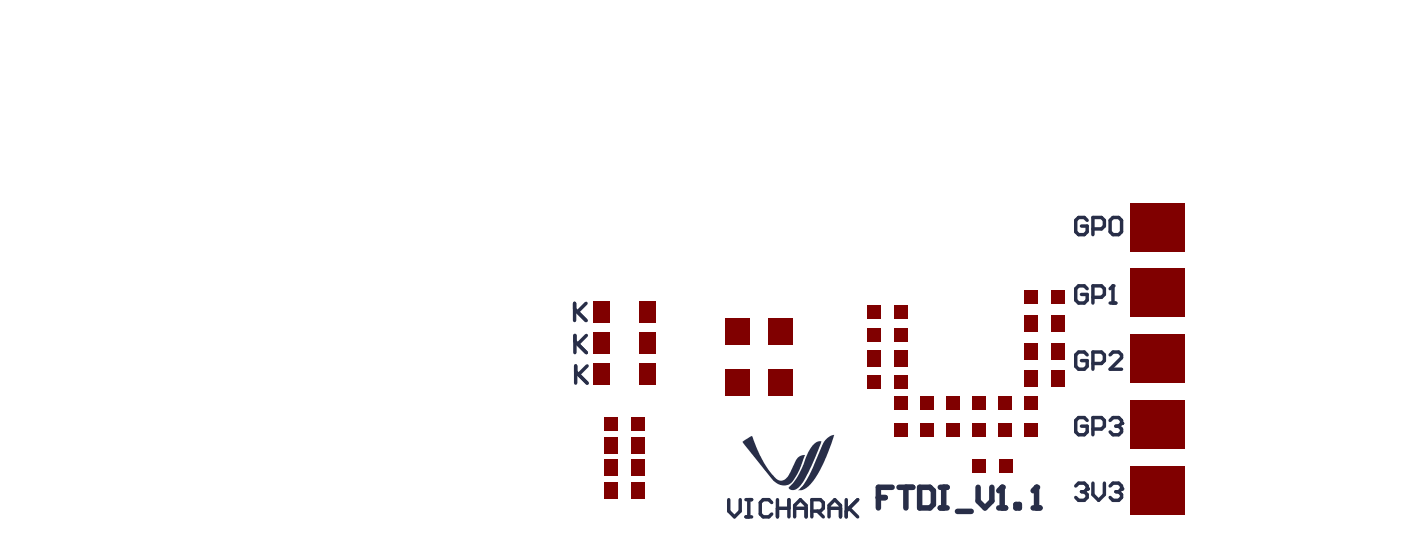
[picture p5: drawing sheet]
<svg xmlns="http://www.w3.org/2000/svg" width="172mm" height="67mm" viewBox="0 0 172 67" stroke-linecap="round" stroke-linejoin="round" font-family="sans-serif">
<g fill="#282e48">
<path d="M100.1 54.5l.3-.2h.5l-.9 2.3-1 2.1-.4 .6-.5 .7-.5 .3-.6-.1-.1-.2 .6-.6 .5-.8 .8-1.5 .6-1.6z"/>
<path d="M91.2 54.3l1.1-.6a.16 .16 0 0 1 .2-.1 .16 .16 0 0 1 0 .2l.8 2.1 .7 1.2 .8 1.2 .6 .6 .3 .2h.4l.5-.3 .4-.4 1-2.1 .4-.3h.5l-.8 2-.5 .9-.4 .5-.5 .3h-.5l-.5-.2-.6-.4z"/>
<path d="M101.7 53.9l.3-.3 .5-.1-.7 2-1 2.3-.8 1.2-.7 .8-.7 .4-.5 .1 .6-.6 .7-1.1 1.7-4z"/>
</g>
<path d="M70.6 37.3v2.1M70.6 38l1.4 1.4M72 37.3l-1 1.1M133.6 27.1l-.4-.4h-.7l-.3 .4v1.4l.3 .4h.7l.4-.4v-.7h-.7M134.3 28.1h1.1l.3-.3v-.7l-.3-.4h-1.1v2.2M136.8 26.7h.7l.3 .4v1.4l-.3 .4h-.7l-.4-.4v-1.4zM70.6 41.2v2.2M70.6 42l1.5 1.4M70.7 45v2.1M72.1 41.2l-1.1 1.1M72.1 45l-1 1 1 1.1-1.4-1.4" fill="none" stroke="#282e48" stroke-width=".42"/>
<path d="M109.6 59.9h-1.7v2.6M110.5 59.9h1.7M111.3 59.9v2.6M113 59.9h1.3l.4 .4v1.7l-.4 .5h-1.3zM115.5 59.9h.9M116 59.9v2.6M120.2 59.9v1.7l.8 .9 .9-.9v-1.7M123.1 59.9v2.6M107.9 61.2h.9M115.5 62.5h.9M117.7 62.9h1.6M122.7 62.5h.9" fill="none" stroke="#282e48" stroke-width=".68"/>
<circle cx="123.1" cy="59.9" r=".34" fill="#282e48"/>
<path d="M123.1 59.9l-.4 .4M127.4 59.9v2.6M124.8 62h.5v.5h-.5zM127 62.5h.8" fill="none" stroke="#282e48" stroke-width=".68"/>
<circle cx="127.4" cy="59.9" r=".34" fill="#282e48"/>
<path d="M127.4 59.9l-.4 .4" fill="none" stroke="#282e48" stroke-width=".68"/>
<g fill="none" stroke="#282e48" stroke-width=".42">
<path d="M133.6 35.5l-.4-.4h-.7l-.3 .4v1.4l.3 .4h.7l.4-.4v-.7h-.7M134.3 36.6h1.1l.3-.4v-.7l-.3-.4h-1.1v2.2M136.4 37.3h.7M136.8 35.1v2.2M89.5 61.4v1.4l.8 .8 .7-.8v-1.4M91.7 61.4h.7M91.7 63.6h.7M92 61.4v2.2M94.8 61.8l-.3-.4h-.7l-.4 .4v1.4l.4 .4h.7l.3-.4M95.5 61.4v2.2M95.5 62.5h1.4M96.9 61.4v2.2"/>
<path d="M97.6 62.5h1.5M97.6 63.6v-1.5l.8-.7 .7 .7v1.5M99.8 62.8h1l.4-.3v-.7l-.4-.4h-1v2.2M100.5 62.8l.7 .8M101.9 62.5h1.4M101.9 63.6v-1.5l.7-.7 .7 .7v1.5M104 61.4v2.2M104.3 62.5l1.1 1.1M105.4 61.4l-1.4 1.4"/>
</g>
<circle cx="136.8" cy="35.1" r=".21" fill="#282e48"/>
<path d="M136.8 35.1l-.4 .4M133.6 43.6l-.4-.3h-.7l-.3 .3v1.4l.3 .4h.7l.4-.4v-.7h-.7M133.6 51.7l-.4-.4h-.7l-.3 .4v1.4l.3 .4h.7l.4-.4v-.7h-.7M134.3 44.7h1.1l.3-.4v-.7l-.3-.3h-1.1v2.1M134.3 52.8h1.1l.3-.4v-.7l-.3-.4h-1.1v2.2M136.4 43.6l.4-.3h.7l.3 .3v.4l-1.4 1.4h1.4M136.4 51.7l.4-.4h.7l.3 .4v.3" fill="none" stroke="#282e48" stroke-width=".42"/>
<circle cx="137.8" cy="52" r=".21" fill="#282e48"/>
<path d="M132.2 59.8l.3-.4h.7l.4 .4v.3M137.1 52.4h.4M137.5 52.4l.3 .4v.3l-.3 .4h-.7l-.4-.4M137.8 52l-.3 .4" fill="none" stroke="#282e48" stroke-width=".42"/>
<circle cx="133.6" cy="60.1" r=".21" fill="#282e48"/>
<path d="M134.3 59.4v1.4l.7 .7 .7-.7v-1.4M136.4 59.8l.4-.4h.7l.3 .4v.3M132.9 60.5h.3M133.2 60.5l.4 .3v.4l-.4 .3h-.7l-.3-.3M133.6 60.1l-.4 .4" fill="none" stroke="#282e48" stroke-width=".42"/>
<circle cx="137.8" cy="60.1" r=".21" fill="#282e48"/>
<path d="M137.1 60.5h.4M137.5 60.5l.3 .3v.4l-.3 .3h-.7l-.4-.3M137.8 60.1l-.3 .4" fill="none" stroke="#282e48" stroke-width=".42"/>
<g fill="#800000">
<path d="M78.6 37h1.9v2.7h-1.9z" fill-rule="evenodd"/>
<path d="M72.9 37h2v2.7h-2z" fill-rule="evenodd"/>
<path d="M77.6 59.3h1.6v2h-1.6z" fill-rule="evenodd"/>
<path d="M74.2 59.3h1.7v2h-1.7z" fill-rule="evenodd"/>
<path d="M119.5 48.7h1.6v1.7h-1.6z" fill-rule="evenodd"/>
<path d="M119.5 52h1.6v1.7h-1.6z" fill-rule="evenodd"/>
<path d="M106.5 46.2h1.7v1.6h-1.7z" fill-rule="evenodd"/>
<path d="M109.9 46.2h1.6v1.6h-1.6z" fill-rule="evenodd"/>
<path d="M109.9 37.5h1.6v1.7h-1.6z" fill-rule="evenodd"/>
<path d="M106.5 37.5h1.7v1.7h-1.7z" fill-rule="evenodd"/>
<path d="M109.9 40.4h1.6v1.7h-1.6z" fill-rule="evenodd"/>
<path d="M106.5 40.4h1.7v1.7h-1.7z" fill-rule="evenodd"/>
<path d="M109.9 43.1h1.6v2h-1.6z" fill-rule="evenodd"/>
<path d="M106.5 43.1h1.7v2h-1.7z" fill-rule="evenodd"/>
<path d="M129.2 38.8h1.7v2h-1.7z" fill-rule="evenodd"/>
<path d="M125.9 38.8h1.6v2h-1.6z" fill-rule="evenodd"/>
<path d="M109.9 48.7h1.6v1.7h-1.6z" fill-rule="evenodd"/>
<path d="M109.9 52h1.6v1.7h-1.6z" fill-rule="evenodd"/>
<path d="M113.1 52h1.6v1.7h-1.6z" fill-rule="evenodd"/>
<path d="M113.1 48.7h1.6v1.7h-1.6z" fill-rule="evenodd"/>
<path d="M116.3 52h1.6v1.7h-1.6z" fill-rule="evenodd"/>
<path d="M116.3 48.7h1.6v1.7h-1.6z" fill-rule="evenodd"/>
<path d="M122.7 52h1.6v1.7h-1.6z" fill-rule="evenodd"/>
<path d="M122.7 48.7h1.6v1.7h-1.6z" fill-rule="evenodd"/>
<path d="M125.9 42.2h1.6v2h-1.6z" fill-rule="evenodd"/>
<path d="M129.2 42.2h1.7v2h-1.7z" fill-rule="evenodd"/>
<path d="M125.9 52h1.6v1.7h-1.6z" fill-rule="evenodd"/>
<path d="M125.9 48.7h1.6v1.7h-1.6z" fill-rule="evenodd"/>
<path d="M119.5 56.5h1.6v1.6h-1.6z" fill-rule="evenodd"/>
<path d="M122.8 56.5h1.7v1.6h-1.7z" fill-rule="evenodd"/>
<path d="M89.2 39.2h3v3.2h-3z" fill-rule="evenodd"/>
<path d="M94.4 39.2h3v3.2h-3z" fill-rule="evenodd"/>
<path d="M129.2 45.5h1.7v2h-1.7z" fill-rule="evenodd"/>
<path d="M125.9 45.5h1.6v2h-1.6z" fill-rule="evenodd"/>
<path d="M129.2 35.6h1.7v1.7h-1.7z" fill-rule="evenodd"/>
<path d="M125.9 35.6h1.6v1.7h-1.6z" fill-rule="evenodd"/>
<path d="M78.6 44.6h1.9v2.7h-1.9z" fill-rule="evenodd"/>
<path d="M72.9 44.6h2v2.7h-2z" fill-rule="evenodd"/>
<path d="M77.6 53.8h1.6v2h-1.6z" fill-rule="evenodd"/>
<path d="M74.2 53.8h1.7v2h-1.7z" fill-rule="evenodd"/>
<path d="M89.1 45.4h3v3.2h-3z" fill-rule="evenodd"/>
<path d="M94.4 45.4h3v3.2h-3z" fill-rule="evenodd"/>
<path d="M77.6 56.5h1.6v2h-1.6z" fill-rule="evenodd"/>
<path d="M74.2 56.5h1.7v2h-1.7z" fill-rule="evenodd"/>
<path d="M72.9 40.8h2v2.7h-2z" fill-rule="evenodd"/>
<path d="M78.6 40.8h1.9v2.7h-1.9z" fill-rule="evenodd"/>
<path d="M138.9 24.9h6.7v6h-6.7z" fill-rule="evenodd"/>
<path d="M138.9 33h6.7v6h-6.7z" fill-rule="evenodd"/>
<path d="M138.9 41.1h6.7v6h-6.7z" fill-rule="evenodd"/>
<path d="M138.9 49.2h6.7v6h-6.7z" fill-rule="evenodd"/>
<path d="M138.9 57.3h6.7v6h-6.7z" fill-rule="evenodd"/>
<path d="M74.2 51.4h1.7v1.6h-1.7z" fill-rule="evenodd"/>
<path d="M77.6 51.4h1.6v1.6h-1.6z" fill-rule="evenodd"/>
</g>
</svg>
